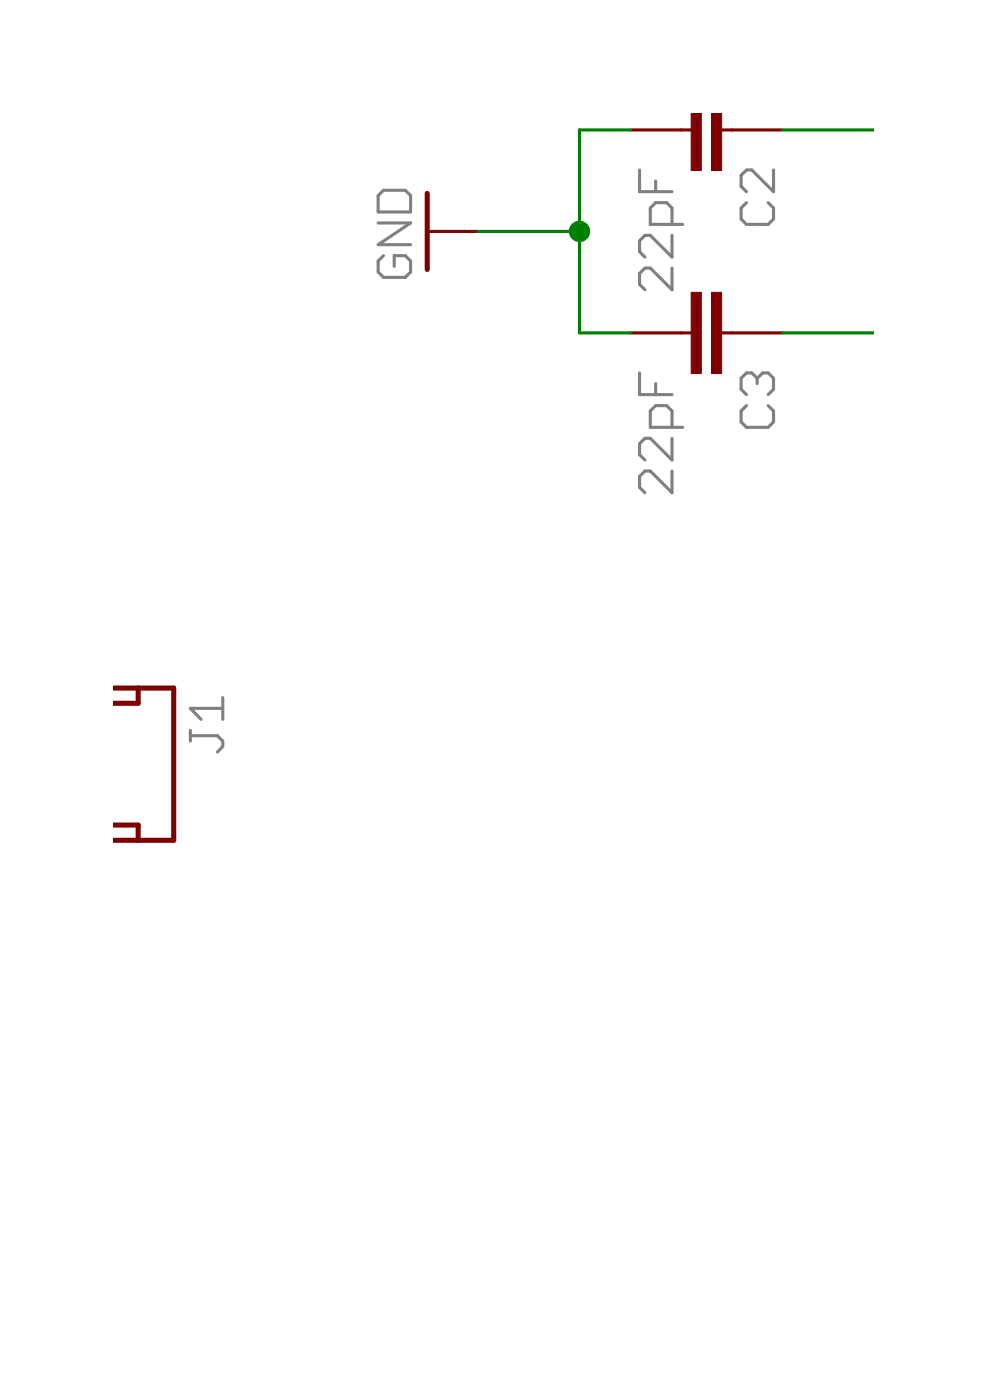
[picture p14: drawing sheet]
<svg xmlns="http://www.w3.org/2000/svg" width="74mm" height="105mm" viewBox="0 0 74 105" stroke-linecap="round" stroke-linejoin="round" font-family="sans-serif">
<g fill="none" stroke="#808080" stroke-width=".23">
<path d="M28.4 16.7h2.4l-2.4 1.7h2.4M28.8 19.2l-.4 .4v.8l.4 .4h1.6l.4-.4v-.8l-.4-.4h-.8v.8M28.8 14.3h1.6l.4 .4v1.2h-2.4v-1.2zM48 12.8v1.6h2.4M49.2 13.6v.8M50.4 16.8v-1.2l-.4-.4h-.8l-.4 .4v1.2h2.4M50.4 17.7v1.6l-1.6-1.6h-.4l-.4 .4v.8l.4 .4M56 15.2l-.4 .4v.8l.4 .4h1.7l.4-.4v-.8l-.4-.4M58.1 12.8v1.6l-1.7-1.6h-.4l-.4 .4v.8l.4 .4M48 28v1.6h2.4M49.2 28.8v.8M50.4 20.1v1.7l-1.6-1.7h-.4l-.4 .4v.9l.4 .4"/>
<path d="M50.4 32.1v-1.2l-.4-.4h-.8l-.4 .4v1.2h2.4M50.4 32.9v1.6l-1.6-1.6h-.4l-.4 .4v.8l.4 .4M50.4 35.4v1.6l-1.6-1.6h-.4l-.4 .4v.8l.4 .4M56 30.5l-.4 .4v.8l.4 .4h1.7l.4-.4v-.8l-.4-.4M56.8 28.4l-.4-.4h-.4l-.4 .4v.8l.4 .4M56.8 28.4l.5-.4h.4l.4 .4v.8l-.4 .4M56.8 28.4v.4M14.3 55.2h2l.4 .4v.4l-.4 .5M14.3 54.8v.8M16.7 52.4v1.6M16.7 53.2h-2.4l.8 .8"/>
</g>
<path d="M32.1 14.5v5.7M8.5 51.7h4.5v11.4h-4.5M10.4 51.7v1.1h-1.9M8.5 62h1.9v1.1" fill="none" stroke="#800000" stroke-width=".38"/>
<path d="M32.1 17.4h3.8M47.3 9.8h4.6M54.2 9.8h4.5M47.3 25h4.6M54.2 25h4.5" fill="none" stroke="#800000" stroke-width=".23"/>
<g fill="#800000" stroke="#800000" stroke-width=".08">
<path d="M51.9 8.5h.7v4.3h-.7z"/>
<path d="M53.4 8.5h.8v4.3h-.8z"/>
<path d="M51.9 21.9h.7v6.1h-.7z"/>
<path d="M53.4 21.9h.8v6.1h-.8z"/>
</g>
<path d="M35.9 17.4h7.6M47.3 9.8h-3.8v15.2h3.8M58.7 9.8h6.9M58.7 25h6.9" fill="none" stroke="#008000" stroke-width=".23"/>
<circle cx="43.5" cy="17.4" r=".76" fill="#008000" stroke="#008000" stroke-width=".08"/>
</svg>
